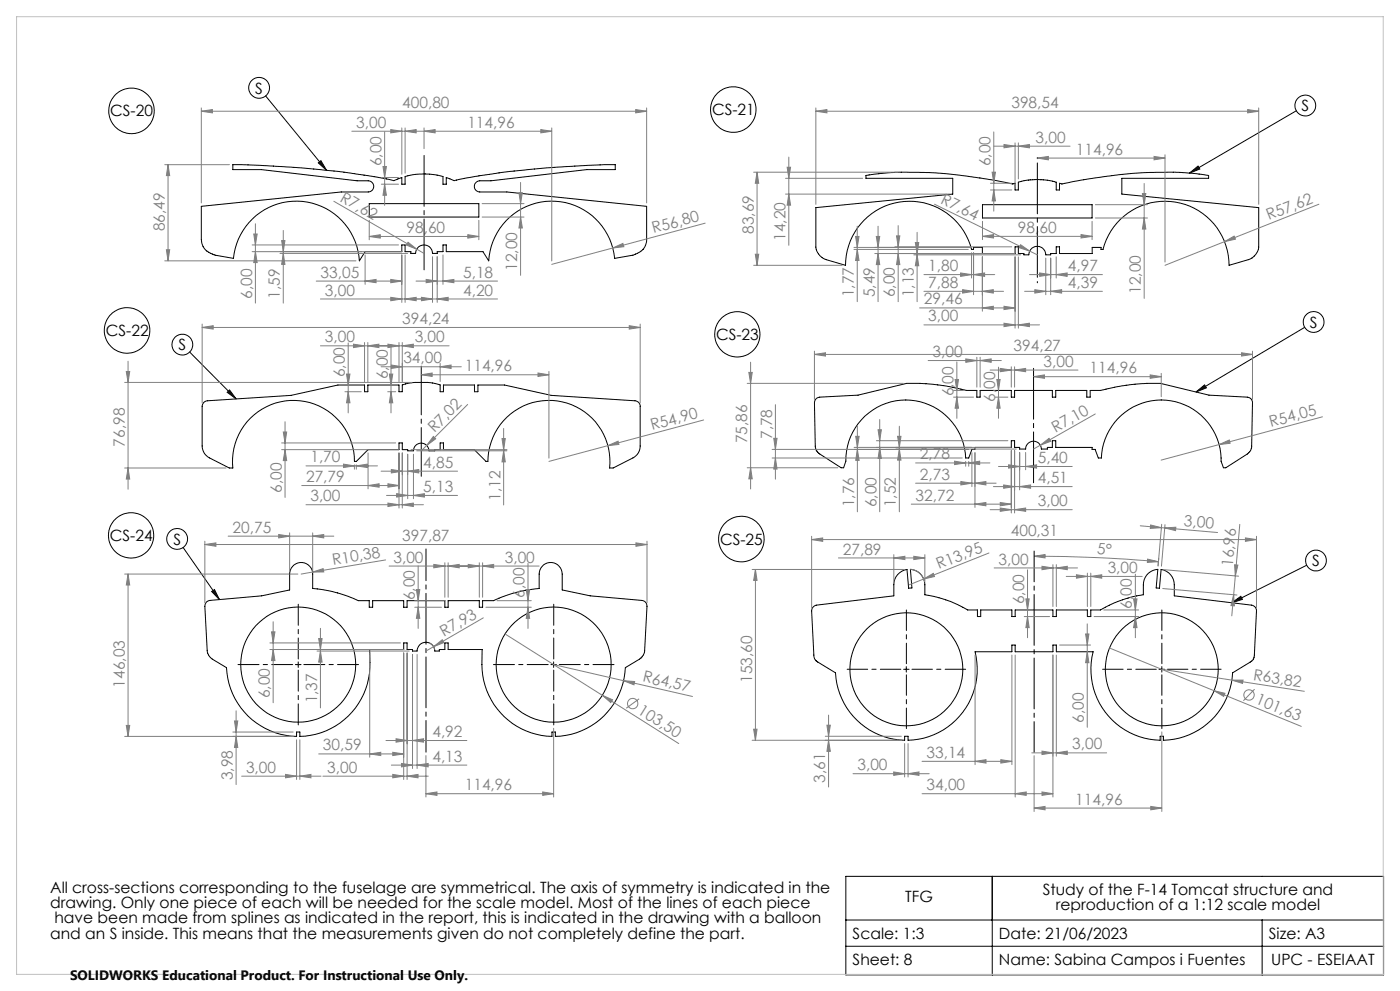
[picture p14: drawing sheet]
<svg xmlns="http://www.w3.org/2000/svg" width="420mm" height="297mm" viewBox="0 0 420 297" stroke-linecap="round" stroke-linejoin="round" font-family="sans-serif">
<defs><g id="words">
<g font-size="4.7">
<text x="76.6" y="28">S</text>
<text x="33.1" y="34.9">CS-20</text>
<text x="213.6" y="34.5">CS-21</text>
<text x="390.4" y="33.3">S</text>
<text x="31.8" y="100.7">CS-22</text>
<text x="214.8" y="101.8">CS-23</text>
<text x="392.9" y="98.2">S</text>
<text x="53.6" y="105">S</text>
<text x="33" y="162.1">CS-24</text>
<text x="52" y="163.2">S</text>
<text x="216" y="163.2">CS-25</text>
<text x="393.6" y="169.7">S</text>
<text x="15.1" y="267.7">All cross-sections corresponding to the fuselage are symmetrical. The axis of symmetry is indicated in the</text>
<text x="312.8" y="268.2">Study of the F-14 Tomcat structure and</text>
<text x="15.1" y="272.2">drawing. Only one piece of each will be needed for the scale model. Most of the lines of each piece</text>
<text x="271.6" y="270.4">TFG</text>
<text x="316.7" y="272.7">reproduction of a 1:12 scale model</text>
<text x="15.1" y="281.3">and an S inside. This means that the measurements given do not completely define the part.</text>
<text x="16.3" y="276.7">have been made from splines as indicated in the report, this is indicated in the drawing with a balloon</text>
<text x="255.8" y="281.3">Scale: 1:3</text>
<text x="299.7" y="281.3">Date: 21/06/2023</text>
<text x="380.7" y="281.3">Size: A3</text>
<text x="255.8" y="289.1">Sheet: 8</text>
<text x="299.7" y="289.1">Name: Sabina Campos i Fuentes</text>
<text x="381.4" y="289.1">UPC - ESEIAAT</text>
</g>
<g font-size="4.7" fill="#808080">
<text x="120.7" y="32.3">400,80</text>
<text x="303.4" y="32.3">398,54</text>
<text x="106.8" y="38.3">3,00</text>
<text x="140.2" y="38.3">114,96</text>
<text x="310.7" y="42.8">3,00</text>
<text x="322.8" y="46.4">114,96</text>
<text x="114.4" y="49.8" transform="rotate(-90 114.4 49.8)">6,00</text>
<text x="297.1" y="49.9" transform="rotate(-90 297.1 49.9)">6,00</text>
<text x="101.8" y="60.1" transform="rotate(30 101.8 60.1)">R7,62</text>
<text x="282" y="60.8" transform="rotate(26 282 60.8)">R7,64</text>
<text x="49.4" y="69.4" transform="rotate(-90 49.4 69.4)">86,49</text>
<text x="121.9" y="69.8">98,60</text>
<text x="196.1" y="70" transform="rotate(-15 196.1 70)">R56,80</text>
<text x="226.1" y="70.1" transform="rotate(-90 226.1 70.1)">83,69</text>
<text x="305.3" y="69.8">98,60</text>
<text x="380.7" y="66.1" transform="rotate(-22 380.7 66.1)">R57,62</text>
<text x="235.7" y="72.2" transform="rotate(-90 235.7 72.2)">14,20</text>
<text x="96.2" y="83.2">33,05</text>
<text x="138.9" y="83.2">5,18</text>
<text x="155.2" y="81.2" transform="rotate(-90 155.2 81.2)">12,00</text>
<text x="278.5" y="81.3">1,80</text>
<text x="320.4" y="81.3">4,97</text>
<text x="75.6" y="89.5" transform="rotate(-90 75.6 89.5)">6,00</text>
<text x="84" y="89.5" transform="rotate(-90 84 89.5)">1,59</text>
<text x="97.4" y="88.6">3,00</text>
<text x="138.9" y="88.6">4,20</text>
<text x="256.2" y="89.1" transform="rotate(-90 256.2 89.1)">1,77</text>
<text x="262.4" y="89.1" transform="rotate(-90 262.4 89.1)">5,49</text>
<text x="268.5" y="89.1" transform="rotate(-90 268.5 89.1)">6,00</text>
<text x="274.1" y="89.1" transform="rotate(-90 274.1 89.1)">1,13</text>
<text x="278.5" y="86.3">7,88</text>
<text x="320.4" y="86.3">4,39</text>
<text x="342.2" y="88.1" transform="rotate(-90 342.2 88.1)">12,00</text>
<text x="277.2" y="91.3">29,46</text>
<text x="120.7" y="97.1">394,24</text>
<text x="278.5" y="96.3">3,00</text>
<text x="97.4" y="102.6">3,00</text>
<text x="124.4" y="102.6">3,00</text>
<text x="279.8" y="107">3,00</text>
<text x="304.1" y="105.2">394,27</text>
<text x="103.5" y="113.1" transform="rotate(-90 103.5 113.1)">6,00</text>
<text x="116.3" y="113.7" transform="rotate(-90 116.3 113.7)">6,00</text>
<text x="121" y="108.9">34,00</text>
<text x="139.4" y="111.3">114,96</text>
<text x="313.1" y="109.9">3,00</text>
<text x="326.9" y="111.9">114,96</text>
<text x="286.1" y="118.8" transform="rotate(-90 286.1 118.8)">6,00</text>
<text x="298.5" y="120.3" transform="rotate(-90 298.5 120.3)">6,00</text>
<text x="130.3" y="129.8" transform="rotate(-45 130.3 129.8)">R7,02</text>
<text x="195.6" y="128.9" transform="rotate(-15 195.6 128.9)">R54,90</text>
<text x="231.6" y="131.6" transform="rotate(-90 231.6 131.6)">7,78</text>
<text x="316.7" y="129.7" transform="rotate(-30 316.7 129.7)">R7,10</text>
<text x="381.3" y="128" transform="rotate(-15 381.3 128)">R54,05</text>
<text x="37.4" y="133.8" transform="rotate(-90 37.4 133.8)">76,98</text>
<text x="224.2" y="132.9" transform="rotate(-90 224.2 132.9)">75,86</text>
<text x="276" y="137.7">2,78</text>
<text x="93.1" y="138.6">1,70</text>
<text x="127" y="140.2">4,85</text>
<text x="276" y="143.8">2,73</text>
<text x="311.3" y="138.8">5,40</text>
<text x="84.5" y="147.8" transform="rotate(-90 84.5 147.8)">6,00</text>
<text x="91.8" y="144.5">27,79</text>
<text x="127" y="147.4">5,13</text>
<text x="311.3" y="144.8">4,51</text>
<text x="93.1" y="150.2">3,00</text>
<text x="150.1" y="150" transform="rotate(-90 150.1 150)">1,12</text>
<text x="256.2" y="152.1" transform="rotate(-90 256.2 152.1)">1,76</text>
<text x="262.9" y="152.1" transform="rotate(-90 262.9 152.1)">6,00</text>
<text x="268.8" y="152.1" transform="rotate(-90 268.8 152.1)">1,52</text>
<text x="274.7" y="150.1">32,72</text>
<text x="311.3" y="151.7">3,00</text>
<text x="69.8" y="159.7">20,75</text>
<text x="303.2" y="160.7">400,31</text>
<text x="355.1" y="157.7" transform="rotate(5 355.1 157.7)">3,00</text>
<text x="120.7" y="162.2">397,87</text>
<text x="252.8" y="166.2">27,89</text>
<text x="329" y="166.1" transform="rotate(3 329 166.1)">5°</text>
<text x="100" y="169.4" transform="rotate(-9 100 169.4)">R10,38</text>
<text x="118" y="168.6">3,00</text>
<text x="151.4" y="168.6">3,00</text>
<text x="281.7" y="170.6" transform="rotate(-22 281.7 170.6)">R13,95</text>
<text x="299.6" y="169.2">3,00</text>
<text x="332.3" y="171.7">3,00</text>
<text x="369.8" y="169.9" transform="rotate(-85 369.8 169.9)">16,96</text>
<text x="124.4" y="179.9" transform="rotate(-90 124.4 179.9)">6,00</text>
<text x="157.4" y="179.2" transform="rotate(-90 157.4 179.2)">6,00</text>
<text x="307.3" y="181.1" transform="rotate(-90 307.3 181.1)">6,00</text>
<text x="339.6" y="182.4" transform="rotate(-90 339.6 182.4)">6,00</text>
<text x="133.1" y="190.9" transform="rotate(-30 133.1 190.9)">R7,93</text>
<text x="375.9" y="203.8" transform="rotate(9 375.9 203.8)">R63,82</text>
<text x="37.4" y="206.1" transform="rotate(-90 37.4 206.1)">146,03</text>
<text x="81" y="209.3" transform="rotate(-90 81 209.3)">6,00</text>
<text x="192.6" y="204.2" transform="rotate(13 192.6 204.2)">R64,57</text>
<text x="225.6" y="204.7" transform="rotate(-90 225.6 204.7)">153,60</text>
<text x="95.1" y="210.8" transform="rotate(-90 95.1 210.8)">1,37</text>
<text x="191.1" y="213.7" transform="rotate(32 191.1 213.7)">103,50</text>
<text x="376.5" y="210.8" transform="rotate(22 376.5 210.8)">101,63</text>
<text x="129.7" y="220.9">4,92</text>
<text x="325.2" y="216.7" transform="rotate(-90 325.2 216.7)">6,00</text>
<text x="96.9" y="224.9">30,59</text>
<text x="277.9" y="227.1">33,14</text>
<text x="321.7" y="224.6">3,00</text>
<text x="69.8" y="233.8" transform="rotate(-90 69.8 233.8)">3,98</text>
<text x="73.8" y="231.6">3,00</text>
<text x="98.2" y="231.6">3,00</text>
<text x="129.7" y="228.3">4,13</text>
<text x="257.2" y="230.8">3,00</text>
<text x="139.4" y="236.8">114,96</text>
<text x="247.6" y="234.5" transform="rotate(-90 247.6 234.5)">3,61</text>
<text x="277.9" y="236.8">34,00</text>
<text x="322.6" y="241.2">114,96</text>
</g>
<text font-size="4.1" x="21" y="293.7">SOLIDWORKS Educational Product. For Instructional Use Only.</text>
</g></defs>
<g fill="none" stroke="#000" stroke-width=".3">
<path d="M79.7 28.7l18.3 22.3M388.9 33.2l-32.1 18.7M69.9 49.4l8.3 .2 16.7 1.1 7.9 .8 13.7 2.2a3.3 3.3 0 0 0 3.3-.2l.7-.3v2h1v-2.3l3.3-.7h4.3l3.8 .7v2.3h1v-2l1.4 .5a2.85 2.85 0 0 0 2.8 0l12.2-2 9.2-1 16.7-1.1 8.4-.2v1.4h-8.6l-28.7 3.4h-3.4a1.68 1.68 0 0 0-1.6 1.7 1.68 1.68 0 0 0 1.6 1.6h8.1l42 4.3v10.2a5.2 5.2 0 0 1-4.1 4.5l-5.5 .9-.2-1.5a18.9 18.9 0 0 0-19.8-15.6 18.9 18.9 0 0 0-17.8 17.9l-1.7-2.8h-11v-2h-1v2h-1.7v.5h-1.4a2.54 2.54 0 0 0-2.6-2.5 2.54 2.54 0 0 0-2.5 2.5h-1.4v-.5h-1.8v-2h-1v2h-11l-1.7 2.8a18.9 18.9 0 0 0-18.5-17.9 18.9 18.9 0 0 0-19.3 17.1l-5.4-.9-2.1-1a4.3 4.3 0 0 1-2.1-3.7v-10l42-4.3h8.5a1.68 1.68 0 0 0 1.2-1.9 1.68 1.68 0 0 0-1.6-1.4h-3.4l-28.7-3.4h-8.5zM95.5 48.8l.8-.6 1.7 2.8zM356.8 51.9l2.6-2.1 .5 .9zM110.8 61h32.9v4h-32.9zM244.8 62.2l41-4v-4.8h-26v-.8l2.4-.4 7.5-.6 11.1 .2 8.9 .9 12.7 2.1a2.25 2.25 0 0 0 2.1 .1v2h1v-2.3l3.5-.7 5.2 .1 2.7 .6v2.3h1v-2l.7 .2 8.2-1.5 9-1.3a94.5 94.5 0 0 1 26.4 .2l.4 .1v.8h-26.1v4.8l41.1 4v12l-.3 1.2-1.1 1.4-1.6 1-5.9 1.7v-1.5a19.2 19.2 0 0 0-17.5-17.6 19.2 19.2 0 0 0-20.3 14.4h-.6v-.6h-2.6v1.8h-9.8v-2h-1v2h-1.7v.4h-1.5v-.6a2.54 2.54 0 0 0-2.8-2 2.54 2.54 0 0 0-2.3 2.6h-1.4v-.4h-1.7v-2h-1v2h-9.8v-1.8h-2.6v.6h-.6l-.5-1.5a19.2 19.2 0 0 0-21.3-12.7 19.2 19.2 0 0 0-16.1 18.9l-6.2-1.9-1.5-1.1-.8-1.2-.3-1.1zM294.7 61.3h32.9v4h-32.9zM391.4 98.1l-32.6 19.4M56.9 105.5l13.9 14.1M68.2 117.6l.7-.7 1.9 2.7zM245 119.3l.9-.3 11.5-.6 14.6-3.5 8 .3 4.7 .6 5.3 1.2h3.1v2h.9v-2h9.4v2h1v-2h11.3v2h1v-2h9.3v2h1.1v-2h3l6.4-1.4 7.6-.7h4l14.6 3.5 11.5 .6a1.63 1.63 0 0 1 1.5 1.8l-.2 13.2-.3 .9-1 1.2-6.5 4.1h-.7l-.7-2a18 18 0 0 0-17.5-18.3 18 18 0 0 0-18.4 17.4h-.9l-1-2.6h-.9v-.6h-10.9v-2h-1v2h-1.5v.5h-1.8a2.36 2.36 0 0 0-2.3-2.4 2.36 2.36 0 0 0-2.4 2.4h-1.8v-.5h-1.5v-2h-1v2h-10.9v.6h-.9l-1 2.6h-.9a18 18 0 0 0-18.4-17.4 18 18 0 0 0-17.5 18.3l-.7 2h-.8l-6.4-4.2-1.1-1.2-.2-.9-.3-13.1 .1-.7z"/>
<path d="M358.8 117.5l2.6-2.1 .5 .8zM61.1 120.6l1.1-.5 25.1-1.6 14.1-3.1h8v2h.9v-2h9.4v2h1v-2l3.7-.8 4.8 .1 2.8 .6v2.1h1v-2h9.3v2h1.1v-2h7.9l14.1 3.1 25.1 1.6a1.63 1.63 0 0 1 1.6 1.7v11.9a3.9 3.9 0 0 1-2.2 3.5l-6 3.1h-1a18.3 18.3 0 0 0-17.2-20.3 18.3 18.3 0 0 0-19.3 18.3h-.6l-3.5-3.5h-9.3v-2.1h-1v2.1h-1.6v.3h-1.7a2.33 2.33 0 0 0-2.3-2.3 2.33 2.33 0 0 0-2.4 2.3h-1.7v-.3h-1.6v-2.1h-1v2.1h-9.3l-3.5 3.5h-.6a18.3 18.3 0 0 0-19.3-18.3 18.3 18.3 0 0 0-17.1 20.3h-1.1l-6-3.1a4.1 4.1 0 0 1-2.2-3.5v-11.9zM54.9 164.1l10.9 15.6M63.5 177.3l.8-.6 1.5 3zM392 169.4l-22.5 11.3M62.1 180.3l.9-.4 15.5-1.3 8.4-1.8v-4.8a3.5 3.5 0 0 1 3.4-3.4 3.5 3.5 0 0 1 3.5 3.4v4.4h.2a39.6 39.6 0 0 1 13.5 3.6h3.3v2h1v-2h9.3v2h1v-2h11.4v2h.9v-2h9.4v2h1v-2h3.3a38.9 38.9 0 0 1 13.6-3.6v-4.4a3.5 3.5 0 0 1 3.5-3.4 3.5 3.5 0 0 1 3.5 3.4v4.8l8.4 1.8 15.5 1.3a1.7 1.7 0 0 1 1.5 1.8l-.8 14.1-1.1 1.5-4.6 2.8a21.5 21.5 0 0 1-21 20.6v-1.3h-1v1.3a21.5 21.5 0 0 1-21-21.5v-4.5h-10.2v-2h-.9v2h-1.7v.4h-1.4a2.65 2.65 0 0 0-2.6-2.6 2.65 2.65 0 0 0-2.7 2.6h-1.3v-.4h-1.7v-2h-1v2h-10.2a26 26 0 0 1-1.8 13.3 21.5 21.5 0 0 1-19.1 12.7v-1.3h-1v1.3a21.5 21.5 0 0 1-21.1-20.6l-4.4-2.7-.6-.6-.7-1.3-.7-13.8 .1-.6zM88.6 199.2h1.7M89.5 198.4v1.6M165.3 199.2h1.6M166.1 198.4v1.6M244.1 181.7l.9-.3 23.1-2.8a8.8 8.8 0 0 1 .7-5.7 4.8 4.8 0 0 1 3.3-2.2l.5 5.6 1-.1-.5-5.6a4.6 4.6 0 0 1 4.4 4.7v3l3.4 .6 4.2 1.3 5.2 2.6h2.9v2h1v-2h9.4v2h1v-2h11.3v2h1v-2h9.3v2h1v-2h2.9l4.2-2.1 2.4-.9 2.9-.9 3.4-.6a7.9 7.9 0 0 1 1-5.9 4.7 4.7 0 0 1 3.3-1.8l-.4 5.6 .9 .1 .5-5.6a4.6 4.6 0 0 1 4 4.6v3.3l23.2 2.8a1.69 1.69 0 0 1 1.4 1.7l-.7 14.1-.8 1.1-5.6 3.3a21.2 21.2 0 0 1-20.8 20.3v-1.2h-.9v1.2a21.3 21.3 0 0 1-20.2-26.6h-11v-2h-1v2h-11.3v-2h-1v2h-11.1a21.3 21.3 0 0 1-20.1 26.6v-1.2h-1v1.2a21.3 21.3 0 0 1-20.8-20.3l-5.2-3.1-1.1-1.2-.8-14.2 .2-.9zM271.9 199.8v1.6"/>
<path d="M348.5 199.8v1.6M369.5 180.7l2.8-2 .4 .9zM271.1 200.6h1.6M347.7 200.6h1.7M253.8 262.6h161.3v29.6h-161.3zM253.8 275.7h161.3M297.7 262.6v29.6M378.6 275.7v16.5M253.8 283.6h161.3"/>
<circle cx="39.4" cy="33.2" r="6.8"/>
<circle cx="77.7" cy="26.3" r="3.1"/>
<circle cx="220" cy="32.8" r="6.8"/>
<circle cx="391.6" cy="31.7" r="3.1"/>
<circle cx="38.1" cy="99" r="6.8"/>
<circle cx="394.1" cy="96.5" r="3.1"/>
<circle cx="54.7" cy="103.3" r="3.1"/>
<circle cx="221.2" cy="100.2" r="6.8"/>
<circle cx="39.3" cy="160.5" r="6.8"/>
<circle cx="53.1" cy="161.5" r="3.1"/>
<circle cx="222.4" cy="161.6" r="6.8"/>
<circle cx="394.8" cy="168" r="3.1"/>
<circle cx="89.5" cy="199.2" r="17.3"/>
<circle cx="166.1" cy="199.2" r="17.2"/>
<circle cx="271.9" cy="200.6" r="17"/>
<circle cx="348.5" cy="200.6" r="16.9"/>
</g>
<g fill="none" stroke="#808080" stroke-width=".3">
<path d="M60.4 33.3l3.3-.5v1zM60.4 32.3v28.5M60.4 33.3h133.6M105.6 39.3h59.9M115.4 39.5v22.1M117.2 38.8l3.3 .5-3.3 .5zM120.5 38.3v13.9M121.5 39.3l3.3-.5v1zM121.5 38.3v13.6M127.2 39.3l3.3-.5v1zM127.2 38.3v6.3M162.2 38.8l3.3 .5-3.3 .5z"/>
<path d="M165.5 38.3v39.9M190.7 32.8l3.3 .5-3.3 .5zM194 32.3v28.5M244.8 33.3l3.3-.5v1zM244.8 33.3h132.8M244.8 32.3v28.9M298.1 39.5v23.8M374.3 32.8l3.3 .5-3.3 .5zM377.6 32.3v28.9M49.4 49.4h19.4M50.4 49.4v28.8M50.4 49.4l.5 3.2h-1z"/>
<path d="M114.4 55.2h5.2M114.4 53.2h5.2M114.9 49.9h1l-.5 3.3zM115.4 55.2l.5 3.3h-1zM155.7 57.7h1l-.5 3.3zM156.2 54.7v27.8M226.1 51.6h43.3M227.1 51.6l.5 3.3h-1zM227.1 51.6v27.9M235.7 53.4h23.1M235.7 58.2h49.1M236.1 50.1h1.1l-.6 3.3z"/>
<path d="M236.6 47.1v26.4M236.6 58.2l.6 3.3h-1.1zM297.1 56.9h6.4M297.1 54.9h6.4M297.6 51.6h1l-.5 3.3zM298.1 56.9l.5 3.3h-1zM298.2 43.8h22.8M301.2 43.3l3.3 .5-3.3 .5zM304.5 42.8v13.1M305.5 43.8l3.3-.5v1zM305.5 42.8v10.8M311.2 47.4l3.3-.5v1z"/>
<path d="M311.2 47.4h38.3M342.7 58h1l-.4 3.3zM343.3 55v34.4M346.2 46.9l3.3 .5-3.3 .5zM349.5 46.4v32.1M49.4 78.2h57.4M49.9 74.9h1l-.5 3.3zM75.6 73.4h44M76.1 70.1h1.1l-.6 3.3zM76.6 75.4l.6 3.3h-1.1zM76.6 67.1v23.7M84 75.9h38.3"/>
<path d="M84.5 72.1h1l-.5 3.3zM85 69.1v21.7M85 75.9l.5 3.3h-1zM100.2 60.3l24.8 14.4M109.5 76.4v8.8M110.8 70.9l3.3-.6v1.1zM110.8 66v5.9M110.8 70.9h32.9M120.5 76.4v14.2M120.5 75.4h-44.9M121.5 76.4v14.2M122.4 72.6l2.6 2.1-3.1-1.3z"/>
<path d="M125 74.7l2.2 1.2M129.8 76.9v13.7M131.2 76.9v13.7M132.9 76.4v8.8M140.3 70.3l3.4 .6-3.4 .5zM143.7 66v5.9M144.6 61h12.6M144.6 65h12.6M156.2 65l.5 3.3h-1zM183.8 74.3l3.1-1.3 .2 .9zM211.6 66.9l-46.1 12.3M226.1 79.5h26.6"/>
<path d="M226.6 76.2h1l-.5 3.3zM256.2 74.8h34.3M256.2 74.2h34.9M256.7 70.9h1l-.5 3.3zM257.2 74.8l.5 3.3h-1zM257.2 67.8v22.6M262.4 76h42.1M262.9 70.9h1l-.5 3.3zM263.4 76l.5 3.3h-1zM263.4 67.8v22.6M268.5 74h35M269 70.7h.9l-.4 3.3z"/>
<path d="M269.5 76l.4 3.3h-.9zM269.5 67.6v22.8M274.1 76.4h32.1M274.6 72.7h1l-.5 3.3zM275.1 69.6v20.8M275.1 76.4l.5 3.3h-1zM280.4 61.2l30.8 15.2M291.5 75.7v7.6M292.1 75.7v12.6M294.7 77v16.3M294.7 70.8l3.4-.5v1zM294.7 66.3v5.5"/>
<path d="M294.7 70.8h32.9M304.5 77v21.4M305.5 77v21.4M306.2 73.3l2.7 1.9-3.2-1zM313.7 77.4v10.9M315.2 77.4v10.9M316.9 77v6.3M324.3 70.3l3.3 .5-3.3 .5zM327.6 66.3v5.5M328.6 61.3h15.6M328.6 65.3h15.6M343.3 65.3l.4 3.3h-1z"/>
<path d="M367.3 72.4l2.9-1.6 .4 .9zM367.3 72.4l-17.8 7.1M395.7 61.2l-28.4 11.2M60.6 98.1l3.4-.5v1zM60.6 97.1v23.7M60.6 98.1h131.5M94.9 84.2h25.6M96.1 89.6h53.2M109.5 84.2l3.3-.5v1zM117.2 83.7l3.3 .5-3.3 .5zM117.2 89.1l3.3 .5-3.3 .5zM121.5 89.6l3.3-.5v1z"/>
<path d="M124.8 84.2h24.5M126.4 89.1l3.4 .5-3.4 .5zM127.8 83.7l3.4 .5-3.4 .5zM131.2 89.6l3.2-.5v1zM132.9 84.2l3.3-.5v1zM188.8 97.6l3.3 .5-3.3 .5zM192.1 97.1v23.7M275.9 92.3h28.6M277.2 87.3h23.9M277.2 97.4h34.7M277.2 82.3h21.2M288.2 81.8l3.3 .5-3.3 .5z"/>
<path d="M288.8 86.8l3.3 .5-3.3 .5zM292.1 82.3l3.3-.5v1zM294.7 87.3l3.3-.5v1zM294.7 92.3l3.3-.5v1zM301.2 91.8l3.3 .5-3.3 .5zM301.2 96.9l3.3 .5-3.3 .5zM305.5 97.4l3.3-.5v1zM307.4 87.3h23.3M308.9 82.3h21.8M310.4 86.8l3.3 .5-3.3 .5zM311.9 81.8l3.3 .5-3.3 .5zM315.2 87.3l3.3-.5v1z"/>
<path d="M316.9 82.3l3.2-.5v1zM37.4 114.6h86.2M37.9 111.3h1l-.5 3.3zM38.4 108.3v38.3M96.1 103.6h38.6M103.5 117.4h4.9M104 112.1h1l-.5 3.3zM104.5 117.4l.5 3.3h-1zM104.5 102.8v21M106 103.1l3.4 .5-3.4 .6zM109.4 102.7v11.7M110.3 103.6l3.4-.5v1.1z"/>
<path d="M110.3 102.7v11.7M114.3 109.9h24.1M116.3 117.4h2.4M116.4 103.1l3.3 .5-3.3 .6zM116.8 112.1h1l-.5 3.3zM117.3 117.4l.5 3.3h-1zM117.3 103.4v20.4M117.4 109.4l3.3 .5-3.3 .5zM119.7 102.7v11.7M120.7 103.6l3.3-.5v1.1zM120.7 102.7v11.6M126.4 112.3h38.3"/>
<path d="M126.4 112.3l3.2-.5v1zM132 109.9l3.3-.5v1zM132 108.9v5.4M161.4 111.8l3.3 .5-3.3 .5zM164.7 111.3v26M224.2 114.9h46.8M224.6 111.6h1.1l-.5 3.3zM225.2 108.5v38M244.3 106.2l3.3-.5v1zM244.3 105.2v14.5M244.3 106.2h131.4M278.4 108.1h22"/>
<path d="M286.1 119h6M286.1 117h2.9M286.5 113.7h1l-.4 3.3zM287.1 119l.4 3.3h-1zM287.1 108.5v16.9M289.7 107.6l3.4 .5-3.4 .5zM293.1 107.1v8.9M294 108.1l3.4-.5v1zM294 107.1v8.9M297 110.9h26.4M298.6 119h3.8M299 113.7h1l-.5 3.3z"/>
<path d="M299.5 110v15.4M299.5 119l.5 3.3h-1zM300.1 110.4l3.3 .5-3.3 .5zM303.4 109.9v6.1M304.4 110.9l3.3-.5v1zM304.4 109.9v6.1M310.1 112.9l3.2-.5v1zM310.1 112.9h38.3M345.1 112.4l3.3 .5-3.3 .5zM348.4 111.9v7M372.5 105.7l3.2 .5-3.2 .5zM375.7 105.2v14.5"/>
<path d="M84.5 134.8h35.2M84.5 132.7h34.2M85 129.5h1l-.5 3.2zM85.5 126.4v22.7M85.5 134.8l.5 3.2h-1zM91.8 139.6h21.4M103 139.1l3.3 .5-3.3 .5zM106.3 139.3v1.3M106.9 139.6l3.3-.5v1zM106.9 139.3v1.3M110.4 135.7v10.8M119.7 135.7v16.6"/>
<path d="M120.7 135.7v16.6M122.3 136.1v13.4M123.3 134.8h28.8M124 136.1v13.4M125 135.1h27.1M130 130.8l.7 .7-2.7 2zM140.3 121.2l-13.9 13.9M150.6 131.4h1l-.5 3.4zM151.1 128.4v22.9M151.1 135.1l.5 3.3h-1zM182.4 133.6l3-1.4 .3 1zM211.1 125.9l-46.4 12.4"/>
<path d="M231.6 134.7h58.9M231.6 137.3h57.1M232.1 131.4h1l-.5 3.3zM232.6 121.3v22.3M232.6 137.3l.5 3.3h-1zM256.7 130.8h1l-.5 3.3zM257.2 134.7l.5 3.3h-1zM257.2 127.7v25.7M262.9 132.1h39.5M263.4 128.8h1l-.5 3.3zM263.9 125.7v27.7M263.9 134.1l.5 3.3h-1z"/>
<path d="M268.8 134.6h36.1M269.3 130.8h1l-.5 3.3zM269.8 127.7v25.7M269.8 134.6l.5 3.3h-1zM274.7 138.7h22.3M286.4 138.2l3.3 .5-3.3 .5zM289.7 138.3v1.4M290.6 138.7l3.3-.5v1zM290.6 138.3v1.4M291.6 135.7v10.1M292.5 135.7v16.4M299.5 139.8h22.2"/>
<path d="M302.6 139.3l3.3 .5-3.3 .5zM303.4 135.1v18.6M303.4 134.1h-47.2M304.4 135.1v18.6M305.9 135.6v11.2M307.7 139.8l3.3-.5v1zM307.7 135.6v5.2M312.1 133.4l2.6-2 .5 .9zM328.6 124.1l-18.5 10.5M365.7 133.2l3.1-1.3 .2 1zM396.7 124.9l-48.4 13M37.4 140.3h30.4"/>
<path d="M38.4 140.3l.5 3.3h-1zM86.9 159.7v11.3M90.5 145.5h29.2M91.8 151.3h35.2M93.8 159.7v11.3M110.4 145.5l3.3-.5v1zM114.3 141.2h23M116 148.5h21.3M116.4 145l3.3 .5-3.3 .5zM116.4 150.8l3.3 .5-3.3 .5zM117.4 140.7l3.3 .5-3.3 .5zM119 148l3.3 .5-3.3 .5z"/>
<path d="M120.7 151.3l3.3-.5v1zM122.3 141.2l3.3-.5v1zM124 148.5l3.3-.5v1zM224.2 140.2h27.2M225.2 140.2l.5 3.3h-1.1zM273.4 151.1h30M274.7 144.8h24.1M288.3 144.3l3.3 .5-3.3 .5zM292.5 144.8l3.3-.5v1zM292.5 151.1l3.3-.5v1zM297 152.7h24.7M298 145.8h23.7"/>
<path d="M300.1 150.6l3.3 .5-3.3 .5zM300.1 152.3l3.3 .4-3.3 .5zM301.1 145.3l3.3 .5-3.3 .5zM304.4 152.7l3.3-.4v.9zM305.9 145.8l3.3-.5v1zM342.1 157.6l6.3 .5M345.2 157.3l3.2 .8-3.3 .3zM348.4 158.1l1 .1M348.5 157.1l-1.1 12.5 .2-2.3M349.4 158.2l3.3-.2v1zM349.4 158.2l15.9 1.4M349.5 157.2l-1.1 12.5"/>
<path d="M371.9 157.2l-1.3 15.4M37.4 172h52M38.4 172v48.7M38.4 172l.5 3.3h-1zM61.5 163.2l3.3-.5v1zM61.5 162.2v18.5M61.5 163.2h132.6M68.4 160.7h31.8M83.6 160.2l3.3 .5-3.3 .5zM93.8 171.4l3.1-1 .2 1zM93.8 171.4l-3.5 .6M93.8 160.7l3.3-.5v1z"/>
<path d="M115.7 167.8l-21.9 3.6M116.7 169.6h45M124.9 176.7h1l-.5 3.3zM125.4 169.6v18.7M130.1 169.2l3.4 .4-3.4 .6zM133.5 168.7v10.3M134.4 169.6l3.4-.4v1zM134.4 168.7v10.3M140.5 169.2l3.3 .4-3.3 .6zM143.8 168.7v10.3M144.8 169.6l3.3-.4v1zM144.8 168.7v10.3"/>
<path d="M157.9 176.7h1l-.5 3.3zM158.4 168.8v19.5M190.8 162.7l3.3 .5-3.3 .5zM194.1 162.2v18.5M225.6 170.7h45.5M226.6 170.7v51.2M226.6 170.7l.5 3.3h-1zM243.5 161.7l3.3-.5v1zM243.5 160.7v21.4M243.5 161.7h133.4M251.5 167.2h26M268.1 167.2l3.4-.5v1z"/>
<path d="M268.1 166.2v8.1M273.1 170.6a4.6 4.6 0 0 1 4.3 3.9M274.1 166.7l3.4 .5-3.4 .5zM277.1 173.5l2.9-1.7 .4 1zM277.1 173.5l-4.3 1.8M277.5 166.2v8.1M296.7 165.7l-19.6 7.8M298.2 170.2h25.1M307.8 179.5h1l-.5 3.3zM308.3 170.8v20.3M310.2 166.7l3.3-.5v1zM310.2 166.7l18.7 .4 18.6 1.2"/>
<path d="M312.6 169.7l3.3 .5-3.3 .5zM315.9 169.2v12.6M316.9 170.2l3.3-.5v1zM316.9 169.2v12.6M319.9 172.8h22.8M322.9 172.3l3.3 .5-3.3 .5zM326.2 171.8v10M327.2 172.8l3.3-.5v1zM327.2 171.8v10M340.1 179.5h1l-.5 3.3zM340.6 172.1v19M344.3 167.6l3.2 .7-3.3 .3z"/>
<path d="M348.8 176.4l22.3 1.9M349.3 170.7l22.3 2M370.1 178.3l.2 3.3-1-.1zM370.4 169.3l1 .1-.8 3.2zM370.6 172.6l-1.1 12M373.6 161.2l3.3 .5-3.3 .5zM376.9 160.7v21.4M81 192.7h39.1M81.5 189.4h1l-.5 3.3zM82 194.7l.5 3.3h-1zM82 186.3v24.3M95.1 195.1h27.7"/>
<path d="M95.6 191.4h1l-.5 3.3zM96.1 188.3v23.9M96.1 195.1l.5 3.3h-1zM110.9 195.7v31.2M121.1 195.7v37.9M121.1 194.7h-40.1M122.1 195.7v37.9M123.8 196.1v34.2M124.4 180h9.1M124.4 182h8M125.1 196.1v34.2M125.4 182l.5 3.3h-1z"/>
<path d="M128.7 192.6l1.1 .8 .6 1.3M130.1 193.8l2.6-2.1 .5 .9zM130.1 193.8l-2.3 1.3M145 185.2l-14.9 8.6M145.8 182h13.6M149.1 180h10.3M151.5 190l29.2 18.4M158.4 182l.5 3.3h-1zM166.1 199.2l21 4.8M292.5 196.3v32.9M303.6 196.3v32.9M304.6 196.3v42.6"/>
<path d="M307.3 184.8h7.6M308.3 184.8l.5 3.3h-1zM315.9 196.3v42.6M316.9 196.3v30.3M317.9 193.3h9.3M325.7 190h1l-.5 3.3zM326.2 187v31M326.2 195.3l.5 3.3h-1zM328.2 184.8h13.4M331.1 182.8h10.5M332.8 194.2l57.6 23.5M340.6 184.8l.5 3.3h-1z"/>
<path d="M37.9 217.4h1l-.5 3.3zM69.9 219.4h18M70.3 216.1h1l-.5 3.3zM70.8 213v22.1M166.1 218.3v20.6M180.7 208.4l3.1 1.3-.6 .9zM180.7 208.4l22.9 14.4M187.1 204l3.3 .3-.2 .9zM187.1 204l20.7 4.7M191.7 209.4l-3.8 2.9M226.1 218.5h1l-.5 3.4zM248.1 217.3h1l-.5 3.4z"/>
<path d="M248.6 214.3v21.6M348.5 200.6l42.8 6.6M348.5 219.4v23.8M364.2 207l3.3 .8-.4 .9zM369.6 203.8h3.3l-.2 1zM376.4 206.5l-3.4 3.5M37.4 220.7h50.5M70.8 220.7l.5 3.3h-1zM72.5 232.6h23.8M85.7 232.1l3.3 .5-3.3 .5zM89 221.7v11.9M90 232.6l3.3-.5v1z"/>
<path d="M90 221.7v11.9M95.6 226h25.5M96.9 232.6h31.6M110.9 226l3.3-.5v.9zM115.8 221.9h24.3M117.4 229.3h22.7M117.8 225.5l3.3 .5-3.3 .4zM117.8 232.1l3.3 .5-3.3 .5zM118.8 221.4l3.3 .5-3.3 .5zM120.4 228.8l3.4 .5-3.4 .5zM122.1 232.6l3.3-.5v1zM123.8 221.9l3.3-.5v1z"/>
<path d="M125.1 229.3l3.3-.5v1zM127.8 237.9l3.3-.6v1.1zM127.8 226.4v12.5M127.8 237.9h38.3M162.8 237.3l3.3 .6-3.3 .5zM225.6 221.9h44.8M247.6 220.7h22.8M248.6 221.9l.5 3.3h-1zM255.9 231.9h22.9M268.1 231.3l3.3 .6-3.3 .5zM271.4 222.8v10.1M272.4 231.9l3.3-.6v1.1z"/>
<path d="M272.4 222.8v10.1M276.6 228.2h27M276.6 237.9h39.3M292.5 228.2l3.3-.5v1zM300.2 227.7l3.4 .5-3.4 .5zM304.6 237.9l3.3-.6v1.1zM309.5 225.6h22.5M310.2 226.5v16.7M312.6 237.3l3.3 .6-3.3 .5zM312.6 225.1l3.3 .5-3.3 .5zM316.9 225.6l3.3-.5v1zM310.2 242.2l3.3-.5v1z"/>
<path d="M310.2 242.2h38.3M345.2 241.7l3.3 .5-3.3 .5z"/>
<circle cx="189.8" cy="210.9" r="1.56"/>
<circle cx="374.7" cy="208.3" r="1.56"/>
</g>
<path d="M127.2 45.5v36.4" fill="none" stroke="#000" stroke-width=".3" stroke-dasharray="15.2 1.3 1.3 1.3" stroke-dashoffset="-1.1"/>
<path d="M311.2 47.2v37.5" fill="none" stroke="#000" stroke-width=".3" stroke-dasharray="15.2 1.3 1.3 1.3" stroke-dashoffset="-1.6"/>
<path d="M126.4 142.7v-33" fill="none" stroke="#000" stroke-width=".3" stroke-dasharray="15.2 1.3 1.3 1.3" stroke-dashoffset=".6"/>
<path d="M310.1 145.5v-35.9" fill="none" stroke="#000" stroke-width=".3" stroke-dasharray="15.2 1.3 1.3 1.3" stroke-dashoffset="-.8"/>
<path d="M310.2 225.5v-60.3" fill="none" stroke="#000" stroke-width=".3" stroke-dasharray="15.2 1.3 1.3 1.3" stroke-dashoffset="6"/>
<path d="M127.8 225.4v-60.9" fill="none" stroke="#000" stroke-width=".3" stroke-dasharray="15.2 1.3 1.3 1.3" stroke-dashoffset="5.7"/>
<path d="M87.8 199.2h-16.4M89.5 197.5v-16.4M91.1 199.2h16.5M164.5 199.2h-16.5M166.1 197.5v-16.4M167.8 199.2h16.4M89.5 200.8v16.5M166.1 200.8v16.5" fill="none" stroke="#000" stroke-width=".3" stroke-dasharray="15.2 1.3 1.3 1.3" stroke-dashoffset="8.9"/>
<path d="M271.9 198.9v-16.1M348.6 198.9v-16.1M270.3 200.6h-16.2M271.9 202.2v16.1M273.6 200.6h16.1M346.9 200.6h-16.1M348.6 202.2v16.1M350.2 200.6h16.1" fill="none" stroke="#000" stroke-width=".3" stroke-dasharray="15.2 1.3 1.3 1.3" stroke-dashoffset="9.1"/>
<path d="M5 5h410v287h-410z" fill="none" stroke="#c0c0c0" stroke-width=".3"/>
<path d="M95.5 48.8l.8-.6 1.7 2.8zM356.8 51.9l2.6-2.1 .5 .9zM68.2 117.6l.7-.7 1.9 2.7zM358.8 117.5l2.6-2.1 .5 .8zM369.5 180.7l2.8-2 .4 .9zM63.5 177.3l.8-.6 1.5 3z" fill="#000"/>
<g fill="#808080">
<path d="M122.4 72.6l2.6 2.1-3.1-1.3z"/>
<path d="M306.2 73.3l2.7 1.9-3.2-1z"/>
<path d="M93.8 171.4l3.1-1 .2 1z"/>
<path d="M182.4 133.6l3-1.4 .3 1z"/>
<path d="M365.7 133.2l3.1-1.3 .2 1z"/>
<path d="M183.8 74.3l3.1-1.3 .2 .9z"/>
<path d="M367.3 72.4l2.9-1.6 .4 .9z"/>
<path d="M277.1 173.5l2.9-1.7 .4 1z"/>
<path d="M312.1 133.4l2.6-2 .5 .9z"/>
<path d="M130.1 193.8l2.6-2.1 .5 .9z"/>
<path d="M130 130.8l.7 .7-2.7 2z"/>
<path d="M180.7 208.4l3.1 1.3-.6 .9z"/>
<path d="M364.2 207l3.3 .8-.4 .9z"/>
<path d="M187.1 204l3.3 .3-.2 .9z"/>
<path d="M369.6 203.8h3.3l-.2 1z"/>
<path d="M349.4 158.2l3.3-.2v1zM345.2 157.3l3.2 .8-3.3 .3z"/>
<path d="M344.3 167.6l3.2 .7-3.3 .3zM310.2 166.7l3.3-.5v1z"/>
<path d="M140.3 70.3l3.4 .6-3.4 .5zM110.8 70.9l3.3-.6v1.1zM121.5 39.3l3.3-.5v1zM117.2 38.8l3.3 .5-3.3 .5zM324.3 70.3l3.3 .5-3.3 .5zM294.7 70.8l3.4-.5v1zM305.5 43.8l3.3-.5v1zM301.2 43.3l3.3 .5-3.3 .5zM110.3 103.6l3.4-.5v1.1zM106 103.1l3.4 .5-3.4 .6zM120.7 103.6l3.3-.5v1.1zM116.4 103.1l3.3 .5-3.3 .6zM294 108.1l3.4-.5v1zM289.7 107.6l3.4 .5-3.4 .5zM304.4 110.9l3.3-.5v1zM300.1 110.4l3.3 .5-3.3 .5zM346.2 46.9l3.3 .5-3.3 .5zM311.2 47.4l3.3-.5v1zM345.1 112.4l3.3 .5-3.3 .5zM310.1 112.9l3.2-.5v1zM134.4 169.6l3.4-.4v1zM130.1 169.2l3.4 .4-3.4 .6zM144.8 169.6l3.3-.4v1zM140.5 169.2l3.3 .4-3.3 .6zM316.9 170.2l3.3-.5v1zM312.6 169.7l3.3 .5-3.3 .5zM327.2 172.8l3.3-.5v1zM322.9 172.3l3.3 .5-3.3 .5z"/>
<path d="M60.4 33.3l3.3-.5v1zM190.7 32.8l3.3 .5-3.3 .5zM127.2 39.3l3.3-.5v1zM162.2 38.8l3.3 .5-3.3 .5zM109.5 84.2l3.3-.5v1zM117.2 83.7l3.3 .5-3.3 .5zM117.2 89.1l3.3 .5-3.3 .5zM121.5 89.6l3.3-.5v1zM127.8 83.7l3.4 .5-3.4 .5zM132.9 84.2l3.3-.5v1zM288.8 86.8l3.3 .5-3.3 .5zM294.7 87.3l3.3-.5v1zM294.7 92.3l3.3-.5v1zM301.2 91.8l3.3 .5-3.3 .5zM301.2 96.9l3.3 .5-3.3 .5zM305.5 97.4l3.3-.5v1zM310.4 86.8l3.3 .5-3.3 .5zM315.2 87.3l3.3-.5v1zM311.9 81.8l3.3 .5-3.3 .5zM316.9 82.3l3.2-.5v1zM103 139.1l3.3 .5-3.3 .5zM106.9 139.6l3.3-.5v1zM110.4 145.5l3.3-.5v1zM116.4 145l3.3 .5-3.3 .5zM116.4 150.8l3.3 .5-3.3 .5zM120.7 151.3l3.3-.5v1zM117.4 140.7l3.3 .5-3.3 .5zM122.3 141.2l3.3-.5v1zM292.5 151.1l3.3-.5v1zM300.1 150.6l3.3 .5-3.3 .5zM300.1 152.3l3.3 .4-3.3 .5zM304.4 152.7l3.3-.4v.9zM301.1 145.3l3.3 .5-3.3 .5zM305.9 145.8l3.3-.5v1zM302.6 139.3l3.3 .5-3.3 .5zM307.7 139.8l3.3-.5v1zM127.8 237.9l3.3-.6v1.1zM162.8 237.3l3.3 .6-3.3 .5zM310.2 242.2l3.3-.5v1zM345.2 241.7l3.3 .5-3.3 .5zM85.7 232.1l3.3 .5-3.3 .5zM90 232.6l3.3-.5v1zM110.9 226l3.3-.5v.9zM117.8 225.5l3.3 .5-3.3 .4zM117.8 232.1l3.3 .5-3.3 .5zM122.1 232.6l3.3-.5v1zM118.8 221.4l3.3 .5-3.3 .5zM123.8 221.9l3.3-.5v1zM120.4 228.8l3.4 .5-3.4 .5zM125.1 229.3l3.3-.5v1zM268.1 231.3l3.3 .6-3.3 .5zM272.4 231.9l3.3-.6v1.1zM304.6 237.9l3.3-.6v1.1zM312.6 237.3l3.3 .6-3.3 .5z"/>
<path d="M288.3 144.3l3.3 .5-3.3 .5zM292.5 144.8l3.3-.5v1z"/>
<path d="M126.4 89.1l3.4 .5-3.4 .5zM131.2 89.6l3.2-.5v1z"/>
<path d="M61.5 163.2l3.3-.5v1zM190.8 162.7l3.3 .5-3.3 .5z"/>
<path d="M119 148l3.3 .5-3.3 .5zM124 148.5l3.3-.5v1z"/>
<path d="M274.1 166.7l3.4 .5-3.4 .5zM268.1 167.2l3.4-.5v1z"/>
<path d="M83.6 160.2l3.3 .5-3.3 .5zM93.8 160.7l3.3-.5v1z"/>
<path d="M117.4 109.4l3.3 .5-3.3 .5zM132 109.9l3.3-.5v1z"/>
<path d="M286.4 138.2l3.3 .5-3.3 .5zM290.6 138.7l3.3-.5v1z"/>
<path d="M370.4 169.3l1 .1-.8 3.2zM370.1 178.3l.2 3.3-1-.1z"/>
<path d="M115.4 55.2l.5 3.3h-1zM114.9 49.9h1l-.5 3.3z"/>
<path d="M248.6 221.9l.5 3.3h-1zM248.1 217.3h1l-.5 3.4z"/>
<path d="M70.8 220.7l.5 3.3h-1zM70.3 216.1h1l-.5 3.3z"/>
<path d="M76.6 75.4l.6 3.3h-1.1zM76.1 70.1h1.1l-.6 3.3zM38.4 140.3l.5 3.3h-1zM37.9 111.3h1l-.5 3.3zM226.6 76.2h1l-.5 3.3zM227.1 51.6l.5 3.3h-1zM257.2 74.8l.5 3.3h-1zM256.7 70.9h1l-.5 3.3zM269.5 76l.4 3.3h-.9zM269 70.7h.9l-.4 3.3zM225.2 140.2l.5 3.3h-1.1zM224.6 111.6h1.1l-.5 3.3zM117.3 117.4l.5 3.3h-1zM116.8 112.1h1l-.5 3.3zM104.5 117.4l.5 3.3h-1zM104 112.1h1l-.5 3.3zM287.1 119l.4 3.3h-1zM286.5 113.7h1l-.4 3.3zM299.5 119l.5 3.3h-1zM299 113.7h1l-.5 3.3zM257.2 134.7l.5 3.3h-1zM256.7 130.8h1l-.5 3.3zM263.9 134.1l.5 3.3h-1zM263.4 128.8h1l-.5 3.3zM82 194.7l.5 3.3h-1zM81.5 189.4h1l-.5 3.3zM308.3 184.8l.5 3.3h-1zM307.8 179.5h1l-.5 3.3z"/>
<path d="M155.7 57.7h1l-.5 3.3zM156.2 65l.5 3.3h-1zM50.4 49.4l.5 3.2h-1zM49.9 74.9h1l-.5 3.3zM84.5 72.1h1l-.5 3.3zM85 75.9l.5 3.3h-1zM342.7 58h1l-.4 3.3zM343.3 65.3l.4 3.3h-1zM262.9 70.9h1l-.5 3.3zM263.4 76l.5 3.3h-1zM274.6 72.7h1l-.5 3.3zM275.1 76.4l.5 3.3h-1zM236.1 50.1h1.1l-.6 3.3zM236.6 58.2l.6 3.3h-1.1zM38.4 172l.5 3.3h-1zM37.9 217.4h1l-.5 3.3zM150.6 131.4h1l-.5 3.4zM151.1 135.1l.5 3.3h-1zM85 129.5h1l-.5 3.2zM85.5 134.8l.5 3.2h-1zM269.3 130.8h1l-.5 3.3zM269.8 134.6l.5 3.3h-1zM226.6 170.7l.5 3.3h-1zM226.1 218.5h1l-.5 3.4zM95.6 191.4h1l-.5 3.3zM96.1 195.1l.5 3.3h-1zM124.9 176.7h1l-.5 3.3zM125.4 182l.5 3.3h-1zM157.9 176.7h1l-.5 3.3zM158.4 182l.5 3.3h-1zM340.1 179.5h1l-.5 3.3zM340.6 184.8l.5 3.3h-1zM325.7 190h1l-.5 3.3zM326.2 195.3l.5 3.3h-1z"/>
<path d="M232.6 137.3l.5 3.3h-1zM232.1 131.4h1l-.5 3.3z"/>
<path d="M298.1 56.9l.5 3.3h-1zM297.6 51.6h1l-.5 3.3z"/>
<path d="M60.6 98.1l3.4-.5v1zM188.8 97.6l3.3 .5-3.3 .5z"/>
<path d="M288.2 81.8l3.3 .5-3.3 .5zM292.1 82.3l3.3-.5v1z"/>
<path d="M292.5 228.2l3.3-.5v1zM300.2 227.7l3.4 .5-3.4 .5z"/>
<path d="M243.5 161.7l3.3-.5v1zM373.6 161.2l3.3 .5-3.3 .5z"/>
<path d="M244.3 106.2l3.3-.5v1zM372.5 105.7l3.2 .5-3.2 .5z"/>
<path d="M126.4 112.3l3.2-.5v1zM161.4 111.8l3.3 .5-3.3 .5z"/>
<path d="M312.6 225.1l3.3 .5-3.3 .5zM316.9 225.6l3.3-.5v1z"/>
<path d="M244.8 33.3l3.3-.5v1zM374.3 32.8l3.3 .5-3.3 .5z"/>
</g>
<use href="#words"/>
</svg>
